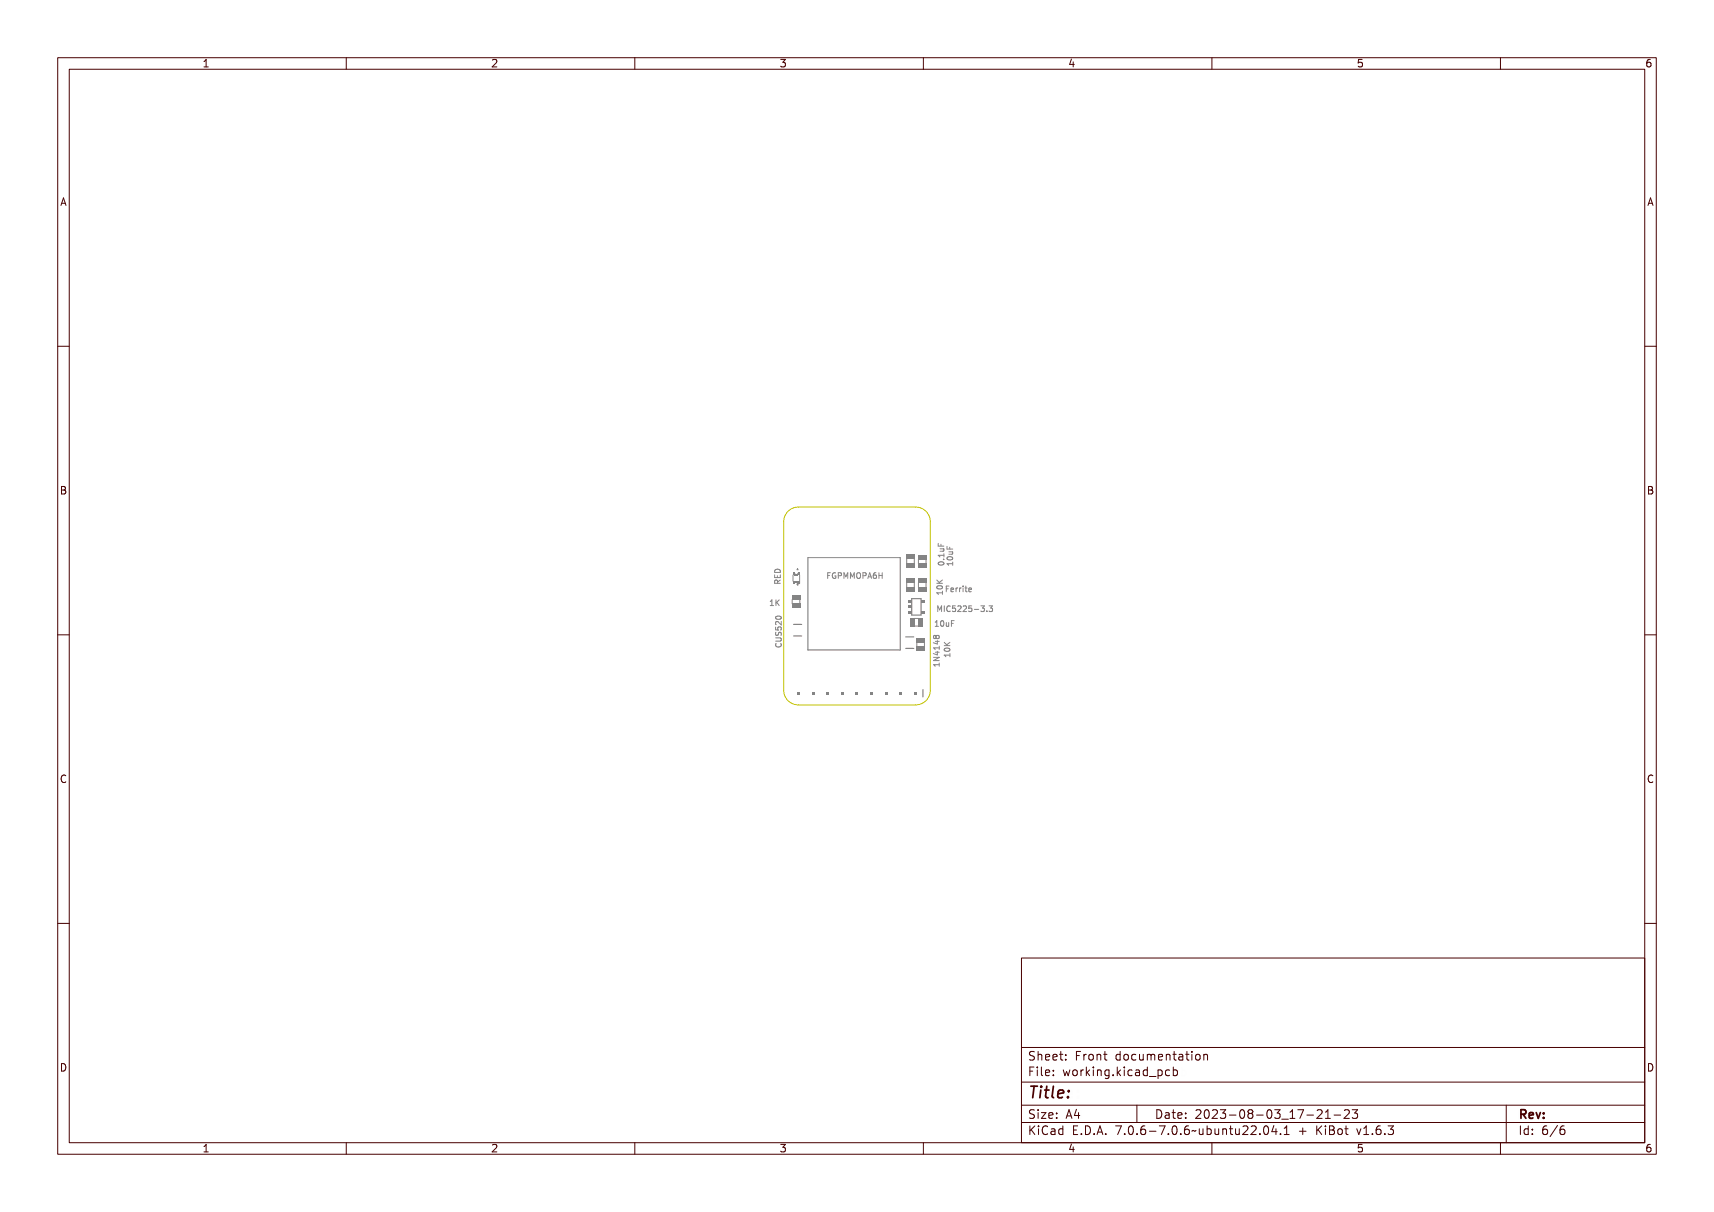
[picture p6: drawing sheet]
<svg xmlns="http://www.w3.org/2000/svg" width="297mm" height="210mm" viewBox="0 0 297 210" stroke-linecap="round" stroke-linejoin="round" font-family="sans-serif">
<defs><g id="words">
<text font-size="2.7" fill="#480000" x="178" y="190.3">Title:</text>
<g font-size="2" fill="#480000">
<text x="178" y="183.7">Sheet: Front documentation</text>
<text x="178" y="186.5">File: working.kicad_pcb</text>
<text x="178" y="193.9">Size: A4</text>
<text x="178" y="196.6">KiCad E.D.A. 7.0.6-7.0.6~ubuntu22.04.1 + KiBot v1.6.3</text>
<text x="200" y="193.9">Date: 2023-08-03_17-21-23</text>
<text x="263" y="196.6">Id: 6/6</text>
<text x="263" y="193.9">Rev:</text>
</g>
<g font-size="1.7" fill="#480000">
<text x="35" y="11.7">1</text>
<text x="85" y="11.7">2</text>
<text x="135" y="11.7">3</text>
<text x="185" y="11.7">4</text>
<text x="235" y="11.7">5</text>
<text x="285" y="11.7">6</text>
<text x="10.5" y="35.7">A</text>
<text x="285.5" y="35.7">A</text>
<text x="10.5" y="85.6">B</text>
<text x="285.5" y="85.6">B</text>
<text x="10.5" y="135.7">C</text>
<text x="285.5" y="135.7">C</text>
<text x="10.5" y="185.6">D</text>
<text x="285.5" y="185.6">D</text>
<text x="35" y="199.7">1</text>
<text x="85" y="199.7">2</text>
<text x="135" y="199.7">3</text>
<text x="185" y="199.7">4</text>
<text x="235" y="199.7">5</text>
<text x="285" y="199.7">6</text>
</g>
<g font-size="1.3" fill="#848484">
<text x="135.3" y="101.3" transform="rotate(-90 135.3 101.3)">RED</text>
<text x="143.2" y="100.3">FGPMMOPA6H</text>
<text x="163.6" y="98.1" transform="rotate(-90 163.6 98.1)">0.1uF</text>
<text x="165.1" y="98.2" transform="rotate(-90 165.1 98.2)">10uF</text>
<text x="133.3" y="105">1K</text>
<text x="162.2" y="106">MIC5225-3.3</text>
<text x="163.3" y="103.2" transform="rotate(-90 163.3 103.2)">10K</text>
<text x="163.7" y="102.6">Ferrite</text>
<text x="161.8" y="108.6">10uF</text>
<text x="164.6" y="113.5" transform="rotate(-90 164.6 113.5)">10K</text>
</g>
<g font-size=".3" fill="#848484">
<text x="138.1" y="101.4">C</text>
<text x="138.1" y="98.8">A</text>
</g>
</g></defs>
<g fill="none" stroke="#848484" stroke-width=".17">
<path d="M134.3 99.8h.1v.5h.3v-.4h.1v.4h.3v-.5h.2v.6h-1zM134.4 99.1h.2a.49 .49 0 0 1 .5 0 .49 .49 0 0 1 .2 .6h-1zM134.5 99.2h.5l.1 .3h-.7zM143.3 99.3h.6v.1h-.5v.3h.4v.1h-.4v.5h-.1zM144.1 99.4l.4-.1 .1 .2-.1-.1a.36 .36 0 0 0-.4 .4 .36 .36 0 0 0 .4 .3v-.2l-.1-.1h.3v.4a.44 .44 0 0 1-.6 0 .44 .44 0 0 1 0-.6zM144.9 99.3h.3a.31 .31 0 0 1 .3 .4 .31 .31 0 0 1-.5 .2v.4h-.1zM145 99.4h.2a.18 .18 0 0 1 .2 .2 .18 .18 0 0 1-.2 .2h-.2zM145.6 99.3h.2l.1 .5 .2-.5h.2v1h-.1v-.9l-.2 .5h-.1l-.2-.5v.9h-.1zM146.4 99.3h.2l.1 .5 .2-.5h.2v1h-.2v-.9l-.1 .5h-.1l-.2-.5v.9h-.1zM147.3 99.4l.1-.1a.47 .47 0 0 1 .4 .5 .47 .47 0 0 1-.4 .5l-.2-.3zM147.4 99.4a.39 .39 0 0 1 .3 .4 .39 .39 0 0 1-.3 .4l-.1-.4zM148 99.3h.3a.31 .31 0 0 1 .3 .4 .31 .31 0 0 1-.4 .2v.4h-.2z"/>
<path d="M148.2 99.4h.1a.18 .18 0 0 1 .2 .2 .18 .18 0 0 1-.2 .2h-.1zM149 99.3h.2l.3 1h-.2v-.3h-.4v.3h-.2zM149.1 99.4l.1 .5h-.2zM149.7 99.4l.2-.1h.2v.1a.29 .29 0 0 0-.3 0 .29 .29 0 0 0-.1 .4 .31 .31 0 0 1 .5 0 .31 .31 0 0 1-.2 .5 .31 .31 0 0 1-.4-.3zM150.4 99.3h.1v.4h.4v-.4h.1v1h-.1v-.5h-.4v.5h-.1zM151.4 99.7l.3-.1 .2 .2-.1 .4h-.4M151.8 99.2l-.3 .1-.1 .2M152.3 99.2v1M152.3 99.7h.6M152.9 99.2v1M162.6 96h.9v-.2h.1v.6h-.1v-.2h-.7v.2h-.1zM162.6 94.2h.2v.5h.2v-.4h.1v.4h.5v.1h-1z"/>
<path d="M162.7 97.6a.43 .43 0 0 1 .8 .2 .44 .44 0 0 1-.8-.2zM162.8 97.5l.5-.1a.29 .29 0 0 1 .3 .3 .29 .29 0 0 1-.3 .3h-.2a.38 .38 0 0 1-.5-.3zM162.9 95.1h.7l-.1 .1a.23 .23 0 0 1 .1 .3 .23 .23 0 0 1-.3 .1h-.4v-.1h.5l.1-.1-.1-.2h-.5zM163.4 96.9h.2v.1h-.2zM164.2 97.7h.8v-.2h.1v.5h-.1v-.2h-.7v.2h-.1zM164.2 95.1h.1v.4h.3v-.4h.1v.4h.4v.1h-.9zM164.3 96.9a.43 .43 0 0 1 .7 .2 .44 .44 0 0 1-.7-.2zM164.3 96.8l.6-.1a.29 .29 0 0 1 .2 .3 .29 .29 0 0 1-.2 .3h-.3a.38 .38 0 0 1-.5-.3zM164.4 95.9h.7l-.1 .1a.23 .23 0 0 1 .1 .3 .23 .23 0 0 1-.2 .2h-.5v-.2h.5l.1-.1-.1-.2h-.5zM134.4 100.7l.3-.1 .1 .2 .5-.3v.2l-.5 .3v.1h.5v.1h-1zM134.4 108.7v.4l.5 .1-.1-.5h.5l.1 .1-.1 .4M134.4 110.5h.8l.2 .2-.2 .4h-.8"/>
<path d="M134.4 100.8h.3v.3h-.3zM134.4 109.6l.1 .5h.3l.2-.5h.2l.2 .1-.1 .4M134.5 110.8h.6a.31 .31 0 0 1 .3 .3 .31 .31 0 0 1-.3 .3h-.6v-.1h.6a.17 .17 0 0 0 .2-.1 .17 .17 0 0 0-.2-.2h-.6zM134.5 109.4h.1v.3h.2a.32 .32 0 0 1 .2-.4 .32 .32 0 0 1 .4 .2 .32 .32 0 0 1-.1 .4 .25 .25 0 0 0 0-.4 .25 .25 0 0 0-.3 0 .25 .25 0 0 0-.1 .3h-.4zM134.5 111.5a.43 .43 0 0 0 .4 .6 .43 .43 0 0 0 .4-.6M134.5 106.8a.47 .47 0 0 1 .5-.1 .47 .47 0 0 1 .3 .5 .48 .48 0 0 1-.5 .2 .48 .48 0 0 1-.4-.5zM134.5 110.1l.1 .1a.19 .19 0 0 0-.1 .2 .19 .19 0 0 0 .2 .1 .19 .19 0 0 0 .2-.2 .3 .3 0 0 1 .5-.1 .3 .3 0 0 1-.2 .5 .22 .22 0 0 0 .1-.4 .22 .22 0 0 0-.3 0 .32 .32 0 0 1-.4 .3 .32 .32 0 0 1-.1-.5zM134.5 111.6h.1a.33 .33 0 0 0 .3 .5 .33 .33 0 0 0 .4-.5h.1a.45 .45 0 0 1-.1 .6 .45 .45 0 0 1-.6 0l-.2-.2zM134.5 108.6a.59 .59 0 0 1 .8 .3v-.4h.1v.6l-.5-.3a.23 .23 0 0 0-.3-.1 .23 .23 0 0 0 0 .4l-.1-.1zM134.6 107.8l.3-.1a.38 .38 0 0 1 .5 .3 .55 .55 0 0 1-.5 .3 .55 .55 0 0 1-.5-.3zM134.6 107.9a.43 .43 0 0 1 .7 .2 .43 .43 0 0 1-.7-.2zM135.4 107.7v.6l-.7-.6-.3 .2 .1 .3"/>
<path d="M159.1 101v.7M160.5 101v.7M161.8 113.9h1l-1 .6h1M161.8 114.1h.9v-.2h.1v.6h-.1v-.2h-.8l.1 .2h-.1zM161.8 113.1h1v.2l-.8 .3h.8v.2h-1v-.2l.8-.3h-.8zM161.8 112.5h.7l.1-.2 .2 .3h-.2v.4h-.2l-.6-.4zM161.8 111.8h.9v-.2h.1v.5h-.1v-.2h-.8l.1 .2h-.1zM161.8 110.9h.7l.1-.2 .2 .3h-.2v.4h-.2l-.6-.4zM161.9 110.1l.2-.1 .2 .2a.28 .28 0 0 1 .4-.1 .28 .28 0 0 1 0 .4 .28 .28 0 0 1-.4-.1 .27 .27 0 0 1-.4 .1 .27 .27 0 0 1 0-.4zM161.9 112.6h.6v.3zM161.9 111h.6v.3zM162 107.7l.3-.1v.9h.2v.1h-.5v-.1h.2v-.8l-.2 .1z"/>
<path d="M162.1 113h.7M162.1 111.1h.7M162.2 110.3l.2-.2 .4 .2-.2 .4-.4-.2M162.2 110.3l-.2-.2-.2 .2 .2 .4 .2-.2M162.2 110.3v.2M162.3 105h.2l.1 .5 .2-.5h.2v1h-.1v-.8l-.2 .5h-.1l-.2-.5v.8h-.1zM162.4 102.7h.8v-.2h.1v.5h-.1v-.2h-.7l.1 .2h-.2zM162.4 100.8l.4 .4 .5-.4v.2l-.4 .3 .4 .1v.1h-.9v-.1h.4l-.4-.4zM162.4 112.9v.6l-.7-.3M162.4 111v.6l-.7-.2M162.5 101.9a.43 .43 0 0 1 .7 .2 .44 .44 0 0 1-.7-.2zM162.5 101.8l.6-.1a.29 .29 0 0 1 .3 .3 .29 .29 0 0 1-.3 .3h-.2a.38 .38 0 0 1-.5-.3z"/>
<path d="M162.8 112v.5M162.8 114.9v.6M162.8 115.2h-1l.2 .3M162.8 112.3h-1l.2 .2M162.8 107.7l.1-.1a.47 .47 0 0 1 .4 .5 .47 .47 0 0 1-.4 .5l-.2-.3zM162.9 107.7a.39 .39 0 0 1 .3 .4 .39 .39 0 0 1-.3 .4l-.1-.4zM163.2 105h.5v.2h-.2v.7h.2v.1h-.5v-.1h.2v-.7h-.2zM163.5 107.9h.2v.5l.1 .1 .2-.1v-.5h.1v.7l-.1-.1a.23 .23 0 0 1-.3 .1 .23 .23 0 0 1-.2-.3zM163.7 113h.8v-.2h.1v.5h-.1v-.2h-.7v.2h-.1zM163.7 111.1l.4 .4 .5-.4v.2l-.4 .3 .4 .1v.1h-.9v-.1h.4l-.4-.4zM163.8 112.2a.43 .43 0 0 1 .7 .2 .44 .44 0 0 1-.7-.2zM163.8 112.1l.6-.1a.29 .29 0 0 1 .3 .3 .29 .29 0 0 1-.3 .3h-.2a.38 .38 0 0 1-.5-.3z"/>
<path d="M163.8 113.7l.1 .1M163.9 101.6h.5v.1h-.4v.3h.4v.1h-.4v.5h-.1zM164 105.2l.4-.2 .1 .1v.1a.34 .34 0 0 0-.5 .3 .34 .34 0 0 0 .5 .3v.2a.45 .45 0 0 1-.5-.1 .45 .45 0 0 1-.1-.6zM164.4 107.6h.5v.1h-.4v.3h.4v.1h-.4v.5h-.1zM164.6 113.2v.6M164.7 101.9h.3l.2 .3h-.5a.29 .29 0 0 0 .5 .2 .36 .36 0 0 1-.6 .1 .36 .36 0 0 1 .1-.6zM164.7 105h.5v.2h-.3v.2a.32 .32 0 0 1 .4 .2 .32 .32 0 0 1-.2 .4 .32 .32 0 0 1-.4-.2 .25 .25 0 0 0 .4 .1 .25 .25 0 0 0 0-.4 .25 .25 0 0 0-.4 0zM164.8 102h.2l.1 .2h-.4zM165.5 105.1a.35 .35 0 0 1 .5 .1 .35 .35 0 0 1-.1 .5l-.3 .2h.5v.1h-.6l.3-.5a.23 .23 0 0 0 .1-.3 .23 .23 0 0 0-.4 0zM165.5 101.9h.2a.19 .19 0 0 1 .2-.1 .19 .19 0 0 1 .1 .2 .24 .24 0 0 0-.2 0 .24 .24 0 0 0-.1 .2v.4h-.2zM166.3 105.1a.35 .35 0 0 1 .5 .1 .35 .35 0 0 1-.2 .5l-.2 .2h.5v.1h-.6l.3-.5a.23 .23 0 0 0 .1-.3 .23 .23 0 0 0-.4 0zM166.3 101.9h.2a.19 .19 0 0 1 .2-.1 .19 .19 0 0 1 .1 .2 .24 .24 0 0 0-.2 0 .24 .24 0 0 0-.2 .2v.4h-.1z"/>
<path d="M167 101.9h.3v.6h.3v.1h-.6v-.1h.2v-.6zM167.1 105h.5v.2h-.4v.2a.32 .32 0 0 1 .4 .2 .32 .32 0 0 1-.1 .4 .32 .32 0 0 1-.4-.2 .25 .25 0 0 0 .3 .1 .25 .25 0 0 0 .1-.4 .25 .25 0 0 0-.4 0zM167.2 101.6h.1v.1h-.1zM167.9 101.6h.2v.3h.2h-.2v.5l.2 .2-.3-.1-.1-.6h-.1h.1zM168 105.6h.3v.1h-.3zM168.6 101.9h.4l.2 .3h-.5a.29 .29 0 0 0 .5 .2 .36 .36 0 0 1-.6 .1 .36 .36 0 0 1 0-.6zM168.7 105.1a.29 .29 0 0 1 .4 0 .29 .29 0 0 1 0 .4 .3 .3 0 0 1 0 .5 .3 .3 0 0 1-.4-.2v.1a.22 .22 0 0 0 .3 0 .22 .22 0 0 0 .1-.2 .22 .22 0 0 0-.3-.2l.1-.1a.19 .19 0 0 0 .2-.2 .2 .2 0 0 0-.4 0zM168.7 102h.3l.1 .2h-.4zM169.7 105.8h.1v.2h-.1zM170.3 105.1a.29 .29 0 0 1 .4 0 .29 .29 0 0 1 0 .4 .3 .3 0 0 1 0 .5 .3 .3 0 0 1-.5-.2l.1 .1a.22 .22 0 0 0 .3 0 .22 .22 0 0 0 .1-.2 .22 .22 0 0 0-.3-.2l.1-.1a.19 .19 0 0 0 .2-.2 .2 .2 0 0 0-.4 0zM171.4 105h.6l-.3 .4 .2 .1v.4l-.1 .1-.4-.1"/>
<circle cx="149.9" cy="99.9" r=".21"/>
<circle cx="163.1" cy="97.7" r=".09"/>
<circle cx="164.6" cy="97" r=".09"/>
<circle cx="134.9" cy="108" r=".09"/>
<circle cx="162.1" cy="110.3" r=".16"/>
<circle cx="162.5" cy="110.3" r=".19"/>
<circle cx="162.9" cy="102" r=".09"/>
<circle cx="163" cy="108.1" r=".09"/>
<circle cx="164.2" cy="112.3" r=".09"/>
</g>
<g fill="#848484">
<path d="M159.1 101.7h1.4v.7h-1.4z" fill-rule="evenodd"/>
<path d="M159.1 100.2h1.4v.8h-1.4z" fill-rule="evenodd"/>
</g>
<path d="M157.1 96.9v.7M158.4 96.9v.7" fill="none" stroke="#848484" stroke-width=".17"/>
<g fill="#848484">
<path d="M157 97.6h1.5v.7h-1.5z" fill-rule="evenodd"/>
<path d="M157 96.1h1.5v.8h-1.5z" fill-rule="evenodd"/>
</g>
<path d="M159.1 96.9v.8M160.5 96.9v.7" fill="none" stroke="#848484" stroke-width=".17"/>
<g fill="#848484">
<path d="M159.1 97.6h1.4v.8h-1.4z" fill-rule="evenodd"/>
<path d="M159.1 96.2h1.4v.7h-1.4z" fill-rule="evenodd"/>
</g>
<path d="M158 103.7h1.6v2.9h-1.6z" fill="none" stroke="#848484" stroke-width=".2"/>
<g fill="#848484">
<path d="M159.6 104h.7v.5h-.7z" fill-rule="evenodd"/>
<path d="M157.3 104h.6v.5h-.6z" fill-rule="evenodd"/>
<path d="M157.3 104.9h.6v.5h-.6z" fill-rule="evenodd"/>
<path d="M159.6 105.9h.7v.5h-.7z" fill-rule="evenodd"/>
<path d="M157.3 105.9h.6v.5h-.6z" fill-rule="evenodd"/>
</g>
<path d="M159.9 119.5v1.3" fill="none" stroke="#848484" stroke-width=".2"/>
<g fill="#848484">
<path d="M158.4 119.9h.5v.5h-.5z" fill-rule="evenodd"/>
<path d="M155.9 119.9h.5v.5h-.5z" fill-rule="evenodd"/>
<path d="M153.3 119.9h.5v.5h-.5z" fill-rule="evenodd"/>
<path d="M150.8 119.9h.5v.5h-.5z" fill-rule="evenodd"/>
<path d="M148.2 119.9h.6v.5h-.6z" fill-rule="evenodd"/>
<path d="M145.7 119.9h.5v.5h-.5z" fill-rule="evenodd"/>
<path d="M143.2 119.9h.5v.5h-.5z" fill-rule="evenodd"/>
<path d="M140.6 119.9h.5v.5h-.5z" fill-rule="evenodd"/>
<path d="M138.1 119.9h.5v.5h-.5z" fill-rule="evenodd"/>
</g>
<path d="M158.4 107.2h.8M158.4 108.5h.8" fill="none" stroke="#848484" stroke-width=".17"/>
<g fill="#848484">
<path d="M157.7 107.1h.7v1.4h-.7z" fill-rule="evenodd"/>
<path d="M159.1 107.1h.8v1.4h-.8z" fill-rule="evenodd"/>
</g>
<path d="M140 96.6v16h16v-16M137.5 110.2h1.4M137.5 108.2h1.4" fill="none" stroke="#848484" stroke-width=".2"/>
<path d="M140 96.6h16M137.3 103.9v.7M138.6 103.9v.7" fill="none" stroke="#848484" stroke-width=".17"/>
<g fill="#848484">
<path d="M137.2 104.6h1.5v.7h-1.5z" fill-rule="evenodd"/>
<path d="M137.2 103.1h1.5v.8h-1.5z" fill-rule="evenodd"/>
</g>
<path d="M158.9 111.4v.7M160.2 111.4v.7" fill="none" stroke="#848484" stroke-width=".17"/>
<g fill="#848484">
<path d="M158.8 112.1h1.5v.7h-1.5z" fill-rule="evenodd"/>
<path d="M158.8 110.6h1.5v.8h-1.5z" fill-rule="evenodd"/>
</g>
<path d="M157.1 101v.7M158.4 101v.7" fill="none" stroke="#848484" stroke-width=".17"/>
<g fill="#848484">
<path d="M157 100.3h1.5v.7h-1.5z" fill-rule="evenodd"/>
<path d="M157 101.7h1.5v.8h-1.5z" fill-rule="evenodd"/>
</g>
<g fill="none" stroke="#848484" stroke-width=".17">
<path d="M137.4 99.7v1M137.6 99.3a.35 .35 0 0 0 .4 .3 .35 .35 0 0 0 .3-.3M138.6 99.7v1.4M137.6 101.1a.35 .35 0 0 1 .4-.3 .35 .35 0 0 1 .3 .3"/>
<circle cx="138.4" cy="101" r=".1"/>
</g>
<g fill="#848484">
<path d="M138.3 101.1l.3 .1z" fill-rule="evenodd"/>
<path d="M138.3 99.2h.3v.5h-.3z" fill-rule="evenodd"/>
<path d="M138.3 100.7h.3v.2h-.3z" fill-rule="evenodd"/>
<path d="M138.2 100.7h.1v.2h-.1z" fill-rule="evenodd"/>
<path d="M138.2 99.4h.1v.3h-.1z" fill-rule="evenodd"/>
<path d="M137.8 100.7h.4v.2h-.4z" fill-rule="evenodd"/>
<path d="M137.8 99.5h.4v.2h-.4z" fill-rule="evenodd"/>
<path d="M137.7 100.7h.1v.2h-.1z" fill-rule="evenodd"/>
<path d="M137.7 99.4h.1v.3h-.1z" fill-rule="evenodd"/>
<path d="M137.4 100.7h.3v.5h-.3z" fill-rule="evenodd"/>
<path d="M137.4 99.2h.3v.5h-.3z" fill-rule="evenodd"/>
</g>
<path d="M156.9 112.4h1.4M156.9 110.4h1.4" fill="none" stroke="#848484" stroke-width=".2"/>
<path d="M136.8 88.4l1-.5h.5h20.4a2.54 2.54 0 0 1 2.5 2.5v29.2a2.54 2.54 0 0 1-2.5 2.5h-20.4a2.54 2.54 0 0 1-2.5-2.5v-29.2a2.54 2.54 0 0 1 1-2z" fill="none" stroke="#c2c200" stroke-width=".17"/>
<g fill="none" stroke="#480000" stroke-width=".17">
<path d="M10 10h277v190h-277zM12 12h273v186h-273zM60 10v2M110 10v2M160 10v2M210 10v2M260 10v2M10 60h2M285 60h2M10 110h2M285 110h2M10 160h2"/>
<path d="M285 160h2M177 166h108v32h-108zM60 198v2M110 198v2M160 198v2M177 181.5h108M177 187.5h108M177 191.5h108M177 194.5h108M178.1 195.2h.2v.6l.6-.6h.3l-.6 .6 .6 .8h-.2l-.5-.7-.2 .2v.5h-.2zM178.2 185h.9v.2h-.7v.4h.6v.2h-.6v.7h-.2zM178.3 182.4l.5-.1h.2v.2a.31 .31 0 0 0-.5-.1 .31 .31 0 0 0 0 .5 .5 .5 0 0 1 .6 .6 .5 .5 0 0 1-.8 .2l-.1-.2a.34 .34 0 0 0 .4 .1 .34 .34 0 0 0 .1-.5 .47 .47 0 0 1-.5-.2 .47 .47 0 0 1 .1-.5z"/>
<path d="M178.3 192.5l.5-.1h.2v.2a.31 .31 0 0 0-.5-.1 .31 .31 0 0 0 0 .5 .5 .5 0 0 1 .6 .6 .5 .5 0 0 1-.8 .2l-.1-.2a.34 .34 0 0 0 .4 .1 .34 .34 0 0 0 .1-.5 .47 .47 0 0 1-.5-.2 .47 .47 0 0 1 .1-.5zM179.4 182.2h.2v.6a.35 .35 0 0 1 .4-.1 .35 .35 0 0 1 .2 .4v.6h-.2v-.8h-.4v.8h-.2zM179.5 185.4h.4v.9h.4v.2h-.9v-.2h.3v-.8h-.2zM179.5 192.8h.4v.9h.4v.1h-.9v-.1h.3v-.8h-.2zM179.5 195.6h.4v.9h.4v.1h-.9v-.1h.3v-.8h-.2zM179.7 184.9h.2v.3h-.2zM179.7 192.3h.2v.3h-.2zM179.7 195.1h.2v.3h-.2zM180.6 184.9h.4v1.3l.4 .1v.2l-.5-.2v-1.2h-.3zM180.6 192.8h.8v.1l-.6 .8h.6v.1h-.8v-.1l.6-.8h-.6zM180.7 182.8a.49 .49 0 0 1 .6-.1 .49 .49 0 0 1 .2 .5h-.8a.42 .42 0 0 0 .3 .4 .42 .42 0 0 0 .4-.1v.2a.6 .6 0 0 1-.8-.1 .6 .6 0 0 1 .1-.8zM180.7 195.4l.5-.2h.3v.2a.43 .43 0 0 0-.6 0 .43 .43 0 0 0-.2 .5 .43 .43 0 0 0 .2 .5 .43 .43 0 0 0 .6 0v.2a.66 .66 0 0 1-.8-.1 .66 .66 0 0 1-.1-.8z"/>
<path d="M180.8 182.9l.4-.1 .1 .3h-.6zM181.8 195.6h.2a.45 .45 0 0 1 .5 0 .45 .45 0 0 1 .1 .4v.6h-.1v-.1a.38 .38 0 0 1-.5 .2 .38 .38 0 0 1-.2-.5 .38 .38 0 0 1 .4-.2h.3a.35 .35 0 0 0-.3-.4 .35 .35 0 0 0-.4 .2zM181.9 182.8a.49 .49 0 0 1 .6-.1 .49 .49 0 0 1 .2 .5h-.8a.42 .42 0 0 0 .3 .4 .42 .42 0 0 0 .5-.1v.2a.6 .6 0 0 1-.9-.1 .6 .6 0 0 1 .1-.8zM181.9 185.5a.49 .49 0 0 1 .6-.1 .49 .49 0 0 1 .2 .5h-.8a.42 .42 0 0 0 .3 .4 .42 .42 0 0 0 .5-.1v.2a.6 .6 0 0 1-.9-.1 .6 .6 0 0 1 .1-.8zM181.9 192.9a.49 .49 0 0 1 .6-.1 .49 .49 0 0 1 .2 .5h-.8a.42 .42 0 0 0 .3 .4 .42 .42 0 0 0 .5-.1v.2a.6 .6 0 0 1-.9-.1 .6 .6 0 0 1 .1-.8zM182 196.2l.5-.1a.31 .31 0 0 1-.2 .4 .31 .31 0 0 1-.4-.1zM182 182.9l.4-.1 .1 .3h-.6zM182 185.6l.4-.1 .1 .3h-.6zM182 193l.4-.1 .1 .3h-.6zM183 195.7l.4-.2 .2 .2v-.6h.2v1.5h-.2v-.1a.42 .42 0 0 1-.5 .1 .42 .42 0 0 1-.2-.5zM183.2 195.8l.1-.1a.4 .4 0 0 1 .3 .4 .4 .4 0 0 1-.3 .4l-.2-.2zM183.2 182.3h.2v.4h.4v.1h-.4l.1 .8h.3v.1h-.2a.3 .3 0 0 1-.4-.3v-.6h-.3v-.1h.3z"/>
<path d="M183.3 185.4h.2v.3h-.2zM183.3 186.2h.2v.3h-.2zM183.3 192.8h.2v.3h-.2zM183.3 193.6h.2v.2h-.2zM184.5 182.7h.2v.3h-.2zM184.5 183.5h.2v.2h-.2zM185.2 185.4h.2l.2 .8 .1-.5h.2l.2 .5 .1-.8h.2l-.2 1.1h-.2l-.2-.7-.2 .7h-.1zM185.4 195.2h.9v.2h-.7v.4h.6v.2h-.6v.5h.7v.1h-.9zM185.7 192.4h.2l.5 1.4h-.2l-.1-.3h-.5l-.1 .3h-.2zM185.8 192.6l.2 .7h-.4zM186.6 182.3h.9v.2h-.7v.4h.6v.2h-.6v.6h-.2zM186.7 185.5a.52 .52 0 0 1 .8 .4 .52 .52 0 0 1-.8 .4l-.1-.4z"/>
<path d="M186.8 185.6l.1-.1a.39 .39 0 0 1 .4 .4 .39 .39 0 0 1-.4 .4l-.1-.2zM186.9 196.4h.2v.2h-.2zM187.1 192.4h.2v.9h.2v.2h-.2v.3h-.2v-.3h-.6v-.2zM187.1 192.6v.7h-.4zM187.8 195.2a.76 .76 0 0 1 .9 .7 .76 .76 0 0 1-.9 .7zM188 195.4a.57 .57 0 0 1 .5 .5 .57 .57 0 0 1-.5 .6zM188 182.7h.2v.2a.3 .3 0 0 1 .3-.3 .3 .3 0 0 1 .3 .3 .37 .37 0 0 0-.5-.1 .37 .37 0 0 0-.1 .4v.5h-.2zM188 185.4h.2v.2a.3 .3 0 0 1 .3-.3 .3 .3 0 0 1 .3 .3 .37 .37 0 0 0-.5-.1 .37 .37 0 0 0-.1 .4v.6h-.2zM189.1 184.9h.1v.9l.5-.4h.2l-.4 .4 .5 .7h-.2l-.4-.6-.2 .1v.5h-.1zM189.1 182.8a.52 .52 0 0 1 .8 .4 .52 .52 0 0 1-.8 .4l-.1-.4zM189.2 182.9l.1-.1a.39 .39 0 0 1 .4 .4 .39 .39 0 0 1-.4 .4l-.1-.2zM189.3 196.4h.3v.2h-.3z"/>
<path d="M190.2 182.7h.2v.1a.35 .35 0 0 1 .4-.1 .35 .35 0 0 1 .3 .4v.6h-.2l-.1-.8h-.3l-.1 .8h-.2zM190.3 185.4h.4v.9h.4v.2h-.9v-.2h.4v-.8h-.3zM190.5 195.2h.3l.4 1.4h-.2l-.1-.3h-.5l-.1 .3h-.2zM190.6 184.9h.1v.3h-.1zM190.6 195.4l.2 .7h-.4zM191.4 185.4h.2v.1a.35 .35 0 0 1 .4-.1 .35 .35 0 0 1 .3 .4v.7h-.2l-.1-.9h-.3l-.1 .9h-.2zM191.7 182.3h.1v.4h.4v.1h-.4l.1 .8h.3v.1h-.2a.3 .3 0 0 1-.3-.3v-.6h-.3v-.1h.3zM191.7 196.4h.3v.2h-.3zM192.7 185.5l.3-.2 .3 .2v-.1h.2v1a.53 .53 0 0 1-.8 .4v-.2a.36 .36 0 0 0 .4 .1 .36 .36 0 0 0 .2-.4l-.1 .1a.53 .53 0 0 1-.7-.3 .53 .53 0 0 1 .2-.6zM192.8 185.6l.1-.1a.39 .39 0 0 1 .4 .4 .39 .39 0 0 1-.4 .4l-.1-.2zM193.8 195.2h.9l-.5 1.4h-.2l.5-1.2h-.7zM193.9 182.8l.3-.2 .3 .2v-.6h.2v1.5h-.2v-.1a.42 .42 0 0 1-.6 .1 .42 .42 0 0 1-.1-.5z"/>
<path d="M194.1 182.8a.4 .4 0 0 1 .4 .4 .4 .4 0 0 1-.4 .4l-.2-.4zM194.1 186.2h.3v.3h-.3zM195.1 184.9h.2v.9l.4-.4h.3l-.5 .4 .5 .7h-.2l-.4-.6-.1 .1v.5h-.2zM195.1 182.8a.52 .52 0 0 1 .8 .4 .52 .52 0 0 1-.8 .4l-.1-.4zM195.2 182.9l.1-.1a.39 .39 0 0 1 .4 .4 .39 .39 0 0 1-.4 .4l-.1-.2zM195.3 196.4h.3v.2h-.3zM196.3 185.4h.5v.9h.3v.2h-.9v-.2h.4v-.8h-.3zM196.3 195.4a.5 .5 0 0 1 .7-.1 .5 .5 0 0 1 .1 .6 .52 .52 0 0 1-.4 .8 .52 .52 0 0 1-.5-.8zM196.4 182.8a.39 .39 0 0 1 .4-.2 .39 .39 0 0 1 .3 .3 .4 .4 0 0 0-.6 0 .4 .4 0 0 0 0 .6 .4 .4 0 0 0 .6 0 .41 .41 0 0 1-.4 .3 .41 .41 0 0 1-.4-.3v-.5zM196.5 195.4a.57 .57 0 0 1 .4 .9l-.3 .2a.86 .86 0 0 1-.1-1.1zM196.6 184.9h.2v.3h-.2zM197 191.5v3"/>
<path d="M197.4 182.7h.2v.8l.2 .1 .3-.2v-.7h.2v1h-.2v-.1a.35 .35 0 0 1-.4 .2 .35 .35 0 0 1-.3-.5zM197.6 185.5a.39 .39 0 0 1 .4-.2 .39 .39 0 0 1 .3 .3 .4 .4 0 0 0-.6 0 .4 .4 0 0 0 0 .6 .4 .4 0 0 0 .6 0 .41 .41 0 0 1-.4 .3 .41 .41 0 0 1-.4-.3v-.5zM197.7 196.4h.3v.2h-.3zM198.6 182.7h.1l.2-.1a.22 .22 0 0 0 .2 .2 .22 .22 0 0 0 .2-.2l.2 .3 .1 .8h-.2v-.8l-.1-.1-.2 .1v.8h-.1v-.8l-.2-.1-.1 .1v.8h-.1zM198.7 185.4h.1a.45 .45 0 0 1 .5 0 .45 .45 0 0 1 .2 .4v.7h-.2v-.2a.38 .38 0 0 1-.5 .2 .38 .38 0 0 1-.2-.5 .38 .38 0 0 1 .5-.2h.2a.35 .35 0 0 0-.3-.4 .35 .35 0 0 0-.3 .2zM198.7 195.4l.5-.2h.2v.2a.43 .43 0 0 0-.5 0 .43 .43 0 0 0-.1 .5 .48 .48 0 0 1 .7 0 .48 .48 0 0 1-.1 .7 .48 .48 0 0 1-.7-.1l-.1-.6zM198.8 186l.5-.1a.31 .31 0 0 1-.1 .4 .31 .31 0 0 1-.4-.1zM198.9 195.9a.29 .29 0 0 1 .4 .1 .29 .29 0 0 1-.1 .4 .29 .29 0 0 1-.4-.1zM199.9 185.5l.3-.2 .3 .2v-.6h.2v1.6h-.2v-.2a.42 .42 0 0 1-.5 .1 .42 .42 0 0 1-.2-.5zM199.9 182.8a.49 .49 0 0 1 .6-.1 .49 .49 0 0 1 .2 .5h-.7a.42 .42 0 0 0 .2 .4 .42 .42 0 0 0 .5-.1v.2a.6 .6 0 0 1-.8-.1 .6 .6 0 0 1 0-.8zM200 196h.5v.2h-.5zM200 185.6l.1-.1a.39 .39 0 0 1 .4 .4 .39 .39 0 0 1-.4 .4l-.1-.2z"/>
<path d="M200.1 182.9l.3-.1 .2 .3h-.6zM200.1 192.4a.76 .76 0 0 1 1 .7 .76 .76 0 0 1-1 .7zM200.3 192.6a.57 .57 0 0 1 .6 .5 .57 .57 0 0 1-.6 .6zM200.9 186.8l1.2 .1zM201 195.2h.9l-.5 1.4h-.2l.5-1.2h-.7zM201.1 182.7h.1v.1a.35 .35 0 0 1 .5-.1 .35 .35 0 0 1 .2 .4v.6h-.2v-.8h-.4l-.1 .8h-.1zM201.4 192.8h.2a.45 .45 0 0 1 .5 0 .45 .45 0 0 1 .1 .4v.6h-.1v-.1a.38 .38 0 0 1-.5 .2 .38 .38 0 0 1-.2-.5 .38 .38 0 0 1 .4-.2h.3a.35 .35 0 0 0-.3-.4 .35 .35 0 0 0-.4 .2zM201.6 193.4l.5-.1a.31 .31 0 0 1-.2 .4 .31 .31 0 0 1-.4-.1zM202.2 185.4h.2v.1a.46 .46 0 0 1 .6 0 .46 .46 0 0 1 .1 .6 .39 .39 0 0 1-.2 .4 .39 .39 0 0 1-.5-.2v.6h-.2zM202.5 182.3h.2v.4h.4v.1h-.4v.8h.4v.1h-.2a.3 .3 0 0 1-.4-.3v-.6h-.3v-.1h.3zM202.5 185.6l.1-.1a.4 .4 0 0 1 .4 .4 .4 .4 0 0 1-.4 .4l-.2-.2zM202.5 196.4h.3v.2h-.3z"/>
<path d="M202.8 192.4h.2v.4h.4v.1h-.4l.1 .8h.3v.1h-.2a.3 .3 0 0 1-.4-.3v-.6h-.3v-.1h.3zM203.5 182.7h.2a.45 .45 0 0 1 .4 0 .45 .45 0 0 1 .2 .4v.6h-.2v-.1a.38 .38 0 0 1-.5 .2 .38 .38 0 0 1-.2-.5 .38 .38 0 0 1 .5-.2h.2a.35 .35 0 0 0-.2-.4 .35 .35 0 0 0-.4 .2zM203.5 195.4a.5 .5 0 0 1 .7-.1 .5 .5 0 0 1 .1 .6 .52 .52 0 0 1-.4 .8 .52 .52 0 0 1-.5-.8zM203.6 185.5a.39 .39 0 0 1 .4-.2 .39 .39 0 0 1 .3 .3 .4 .4 0 0 0-.5 0 .4 .4 0 0 0 0 .6 .4 .4 0 0 0 .5 0 .41 .41 0 0 1-.4 .3 .41 .41 0 0 1-.4-.3v-.5zM203.7 183.3l.4-.1a.31 .31 0 0 1-.1 .4 .31 .31 0 0 1-.4-.1zM203.7 195.4a.57 .57 0 0 1 .4 .9l-.2 .2a.86 .86 0 0 1-.2-1.1zM203.9 192.9a.49 .49 0 0 1 .6-.1 .49 .49 0 0 1 .2 .5h-.8a.42 .42 0 0 0 .3 .4 .42 .42 0 0 0 .5-.1v.2a.6 .6 0 0 1-.9-.1 .6 .6 0 0 1 .1-.8zM204 193l.4-.1 .1 .3h-.6zM204.7 184.9h.1v.6a.45 .45 0 0 1 .7 0 .45 .45 0 0 1 0 .6 .39 .39 0 0 1-.2 .4 .39 .39 0 0 1-.5-.2v.2h-.1zM204.9 182.3h.2v.4h.4v.1h-.4v.8h.4v.1h-.2a.3 .3 0 0 1-.4-.3v-.6h-.3v-.1h.3zM204.9 185.6l.1-.1a.39 .39 0 0 1 .4 .4 .39 .39 0 0 1-.4 .4l-.1-.2zM204.9 196.4h.3v.2h-.3z"/>
<path d="M205.3 192.8h.2v.3h-.2zM205.3 193.6h.2v.2h-.2zM205.9 182.7h.5v.9h.3v.1h-.9v-.1h.4v-.8h-.3zM205.9 195.4l.5-.2h.2v.2a.43 .43 0 0 0-.5 0 .43 .43 0 0 0-.1 .5 .48 .48 0 0 1 .7 0 .48 .48 0 0 1-.1 .7 .48 .48 0 0 1-.7-.1l-.1-.6zM206.1 195.9a.29 .29 0 0 1 .4 .1 .29 .29 0 0 1-.1 .4 .29 .29 0 0 1-.4-.1zM206.2 182.2h.2v.3h-.2zM207 196l.3-.1 .5 .1 .2-.1a.38 .38 0 0 1-.7 .2l-.3 .1zM207.1 182.8a.52 .52 0 0 1 .8 .4 .52 .52 0 0 1-.8 .4l-.1-.4zM207.3 182.9l.1-.1a.39 .39 0 0 1 .4 .4 .39 .39 0 0 1-.4 .4l-.2-.2zM207.4 192.5a.53 .53 0 0 1 .8 .1 .53 .53 0 0 1-.3 .7l-.3 .4h.7v.1h-.9v-.1l.3-.4a.49 .49 0 0 0 .2-.7l-.5 .1zM208.3 182.7h.1v.1a.35 .35 0 0 1 .5-.1 .35 .35 0 0 1 .2 .4v.6h-.2v-.8h-.4l-.1 .8h-.1zM208.3 195.6h.1l.1 .8 .2 .1 .2-.2v-.7h.2v1h-.2v-.1a.35 .35 0 0 1-.4 .2 .35 .35 0 0 1-.2-.5z"/>
<path d="M208.7 192.6a.5 .5 0 0 1 .6-.1 .5 .5 0 0 1 .2 .6 .52 .52 0 0 1-.5 .8 .52 .52 0 0 1-.4-.8zM208.9 192.6a.57 .57 0 0 1 .4 .9l-.3 .2a.86 .86 0 0 1-.1-1.1zM209.5 195.1h.2v.6a.45 .45 0 0 1 .6-.1 .45 .45 0 0 1 .1 .7 .39 .39 0 0 1-.3 .4 .39 .39 0 0 1-.4-.2v.1h-.2zM209.7 195.8l.1-.1a.4 .4 0 0 1 .4 .4 .4 .4 0 0 1-.4 .4l-.1-.2zM209.8 192.5a.53 .53 0 0 1 .8 .1 .53 .53 0 0 1-.3 .7l-.3 .4h.7v.1h-.9v-.1l.3-.4a.49 .49 0 0 0 .2-.7l-.5 .1zM210 198v2M210.7 195.6h.2v.8l.2 .1 .2-.2v-.7h.2v1h-.2v-.1a.35 .35 0 0 1-.4 .2 .35 .35 0 0 1-.2-.5zM211 192.4a.46 .46 0 0 1 .6 0 .46 .46 0 0 1 .1 .6l-.1 .1a.45 .45 0 0 1 .2 .6 .45 .45 0 0 1-.6 .2l-.2-.1v-.2a.35 .35 0 0 0 .5 .1 .35 .35 0 0 0 0-.5h-.3v-.2a.28 .28 0 0 0 .4-.1 .28 .28 0 0 0 0-.3 .28 .28 0 0 0-.4 0h-.2zM211.9 195.6h.2v.1a.35 .35 0 0 1 .4-.1 .35 .35 0 0 1 .2 .4v.6h-.2v-.8h-.4v.8h-.2zM212.4 193.2h.5v.2h-.5zM213.3 195.2h.2v.4h.4v.1h-.4v.8h.4v.1h-.2a.3 .3 0 0 1-.4-.3v-.6h-.3v-.1h.3zM213.5 192.6a.5 .5 0 0 1 .6-.1 .5 .5 0 0 1 .2 .6 .52 .52 0 0 1-.5 .8 .52 .52 0 0 1-.4-.8z"/>
<path d="M213.7 192.6a.57 .57 0 0 1 .4 .9l-.3 .2a.86 .86 0 0 1-.1-1.1zM214.3 195.6h.2v.8l.2 .1 .2-.2v-.7h.2v1h-.2v-.1a.35 .35 0 0 1-.4 .2 .35 .35 0 0 1-.2-.5zM214.7 192.5a.41 .41 0 0 1 .7-.1 .41 .41 0 0 1-.2 .7 .42 .42 0 0 1 .2 .6 .42 .42 0 0 1-.7 0 .42 .42 0 0 1 .2-.6l-.3-.2zM215.5 195.3a.53 .53 0 0 1 .8 .1 .53 .53 0 0 1-.3 .7l-.3 .4h.6v.1h-.9v-.1l.4-.4a.49 .49 0 0 0 .2-.8l-.5 .2zM216 193.2h.5v.2h-.5zM216.7 195.3a.53 .53 0 0 1 .8 .1 .53 .53 0 0 1-.3 .7l-.3 .4h.6v.1h-.9v-.1l.4-.4a.49 .49 0 0 0 .2-.8l-.5 .2zM217.1 192.6a.5 .5 0 0 1 .7-.1 .5 .5 0 0 1 .1 .6 .52 .52 0 0 1-.5 .8 .52 .52 0 0 1-.4-.8zM217.3 192.6a.57 .57 0 0 1 .4 .9l-.3 .2a.86 .86 0 0 1-.1-1.1zM218.2 196.4h.2v.2h-.2zM218.2 192.4a.46 .46 0 0 1 .6 0 .46 .46 0 0 1 .1 .6l-.1 .1a.45 .45 0 0 1 .2 .6 .45 .45 0 0 1-.6 .2l-.2-.1v-.2a.35 .35 0 0 0 .5 .1 .35 .35 0 0 0 0-.5h-.3v-.2a.28 .28 0 0 0 .4-.1 .28 .28 0 0 0 0-.3 .28 .28 0 0 0-.4 0h-.2zM219.2 195.4a.5 .5 0 0 1 .6-.1 .5 .5 0 0 1 .2 .6 .52 .52 0 0 1-.5 .8 .52 .52 0 0 1-.5-.8zM219.2 194.2l1.3 .1z"/>
<path d="M219.4 195.4a.57 .57 0 0 1 .3 .9l-.2 .2a.86 .86 0 0 1-.1-1.1zM220.7 192.5l.5-.1v1.3h.3v.1h-.8v-.1h.3v-1.1h-.3zM220.8 195.2h.2v.9h.2v.2h-.2v.3h-.2v-.3h-.6v-.2zM220.8 195.4v.7h-.4zM221.8 196.4h.2v.2h-.2zM221.8 192.4h.9l-.5 1.4h-.2l.5-1.2h-.7zM222.8 195.3l.5-.1v1.3h.3v.1h-.8v-.1h.3v-1.1h-.3zM223.2 193.2h.5v.2h-.5zM224.2 192.5a.53 .53 0 0 1 .8 .1 .53 .53 0 0 1-.3 .7l-.3 .4h.7v.1h-.9v-.1l.3-.4a.49 .49 0 0 0 .2-.7l-.5 .1zM225.4 195.5h.2v.4h.4v.2h-.4v.4h-.2v-.4h-.4v-.2h.4zM225.5 192.5l.5-.1v1.3h.3v.1h-.8v-.1h.3v-1.1h-.3zM226.8 193.2h.5v.2h-.5z"/>
<path d="M227.5 195.2h.2v.6l.6-.6h.2l-.6 .6 .6 .8h-.2l-.5-.7-.1 .2v.5h-.2zM227.8 192.5a.53 .53 0 0 1 .8 .1 .53 .53 0 0 1-.2 .7l-.4 .4h.7v.1h-.9v-.1l.3-.4a.49 .49 0 0 0 .2-.7l-.5 .1zM228.8 195.6h.4v.9h.4v.1h-.9v-.1h.4v-.8h-.3zM229.1 192.4a.46 .46 0 0 1 .6 0 .46 .46 0 0 1 0 .6l-.1 .1a.45 .45 0 0 1 .3 .6 .45 .45 0 0 1-.7 .2l-.2-.1v-.2a.35 .35 0 0 0 .5 .1 .35 .35 0 0 0 0-.5h-.2v-.2a.28 .28 0 0 0 .3-.1 .28 .28 0 0 0 0-.3 .28 .28 0 0 0-.4 0h-.1zM229.1 195.1h.1v.3h-.1zM229.9 195.2h.4a.35 .35 0 0 1 .5 .2 .35 .35 0 0 1-.3 .5 .41 .41 0 0 1 .3 .5 .41 .41 0 0 1-.5 .2h-.4zM230.1 196h.2a.27 .27 0 0 1 .3 .2 .27 .27 0 0 1-.3 .3h-.2zM230.1 195.4h.2a.23 .23 0 0 1 .3 .2 .23 .23 0 0 1-.3 .2h-.2zM231.2 193.2h1.1M231.2 195.7a.52 .52 0 0 1 .8 .4 .52 .52 0 0 1-.8 .4l-.1-.4zM231.3 195.8l.1-.1a.39 .39 0 0 1 .4 .4 .39 .39 0 0 1-.4 .4l-.1-.2zM232.6 195.2h.1v.4h.4v.1h-.4l.1 .8h.3v.1h-.2a.3 .3 0 0 1-.3-.3v-.6h-.3v-.1h.3z"/>
<path d="M233 192.4l.2-.1h.3l.2 .1 .1 .3-.1 .2-.8 .9h.9M234.3 192.3h.9l-.5 .6 .5 .1v.6l-.2 .2h-.5l-.2-.2M234.6 195.6h.2l.3 .9 .4-.9h.2l-.4 1h-.3zM236 195.3l.5-.1v1.3h.3v.1h-.8v-.1h.3v-1.1h-.3zM237.4 196.4h.3v.2h-.3zM238.4 195.4l.5-.2h.2v.2a.43 .43 0 0 0-.5 0 .43 .43 0 0 0-.1 .5 .48 .48 0 0 1 .7 0 .48 .48 0 0 1-.1 .7 .48 .48 0 0 1-.7-.1l-.1-.6zM238.6 195.9a.29 .29 0 0 1 .4 .1 .29 .29 0 0 1-.1 .4 .29 .29 0 0 1-.4-.1zM239.8 196.4h.3v.2h-.3zM240.7 195.2a.46 .46 0 0 1 .6 0 .46 .46 0 0 1 .1 .6l-.1 .1a.45 .45 0 0 1 .2 .6 .45 .45 0 0 1-.6 .2l-.2-.1v-.2a.35 .35 0 0 0 .5 .1 .35 .35 0 0 0 0-.5l-.3-.1v-.1a.28 .28 0 0 0 .4-.1 .28 .28 0 0 0 0-.3 .28 .28 0 0 0-.4 0h-.2zM260 198v2M261 191.5v6.5M263.2 195.2h.8v.2h-.3v1.1h.3v.1h-.8v-.1h.3v-1.1h-.3z"/>
<path d="M264.4 195.7l.3-.2 .3 .2v-.6h.2v1.5h-.2v-.1a.42 .42 0 0 1-.5 .1 .42 .42 0 0 1-.2-.5zM264.6 195.8l.1-.1a.4 .4 0 0 1 .3 .4 .4 .4 0 0 1-.3 .4l-.2-.2zM265.9 195.6h.2v.3h-.2zM265.9 196.4h.2v.2h-.2zM268.1 195.4l.5-.2h.2v.2a.43 .43 0 0 0-.5 0 .43 .43 0 0 0-.2 .5 .48 .48 0 0 1 .7 0 .48 .48 0 0 1-.1 .7 .48 .48 0 0 1-.6-.1l-.2-.6zM268.2 195.9a.29 .29 0 0 1 .4 .1 .29 .29 0 0 1 0 .4 .29 .29 0 0 1-.4-.1zM269.9 195.2h.2l-.8 1.6h-.2zM270.5 195.4l.5-.2h.2v.2a.43 .43 0 0 0-.5 0 .43 .43 0 0 0-.2 .5 .48 .48 0 0 1 .7 0 .48 .48 0 0 1 0 .7 .48 .48 0 0 1-.7-.1l-.1-.6zM270.6 195.9a.29 .29 0 0 1 .4 .1 .29 .29 0 0 1 0 .4 .29 .29 0 0 1-.4-.1z"/>
<circle cx="196.7" cy="195.9" r=".13"/>
<circle cx="203.9" cy="195.9" r=".13"/>
<circle cx="209" cy="193.1" r=".13"/>
<circle cx="213.8" cy="193.1" r=".13"/>
<circle cx="215" cy="193.4" r=".29"/>
<circle cx="215" cy="192.8" r=".25"/>
<circle cx="217.4" cy="193.1" r=".13"/>
<circle cx="219.5" cy="195.9" r=".13"/>
</g>
<g fill="none" stroke="#480000" stroke-width=".3">
<path d="M178.1 188.4h1.4v.2h-.6v1.7h-.2v-1.7h-.6zM179.9 188.8h.7v1.3h.4v.2h-1.2v-.2h.5v-1.1h-.4zM180.3 188.3h.3v.3h-.3zM181.8 188.4h.2v.4h.6v.2h-.6v1l.2 .1h.4v.2a.55 .55 0 0 1-.8-.5v-.8h-.4v-.2h.4zM183 188.3h.6l.1 1.6 .1 .2h.4v.2a.54 .54 0 0 1-.8-.5v-1.4h-.4zM184.8 189a.65 .65 0 0 1 .8-.1 .65 .65 0 0 1 .3 .7h-1.1a.56 .56 0 0 0 .4 .5 .56 .56 0 0 0 .6-.1v.2a.81 .81 0 0 1-1.1-.1 .81 .81 0 0 1 .1-1.1zM185 189.1l.3-.1a.37 .37 0 0 1 .3 .4h-.8zM186.7 188.9h.3v.4h-.3zM186.7 189.9h.3v.4h-.3zM263.1 192.4a.73 .73 0 0 1 .9 .2v.3l-.3 .3 .5 .6h-.2l-.3-.4-.2-.2h-.2v.6h-.2zM263.3 192.6h.2a.26 .26 0 0 1 .3 .2 .26 .26 0 0 1-.2 .3h-.3zM264.5 192.9a.49 .49 0 0 1 .6-.1 .49 .49 0 0 1 .2 .5h-.8a.42 .42 0 0 0 .3 .4 .42 .42 0 0 0 .4-.1v.2a.6 .6 0 0 1-.8-.1 .6 .6 0 0 1 .1-.8z"/>
<path d="M264.6 193l.3-.1 .2 .3h-.6zM265.5 192.8h.2l.3 .9 .3-.9h.2l-.4 1h-.2zM267.1 192.8h.2v.3h-.2zM267.1 193.6h.2v.2h-.2z"/>
</g>
<use href="#words"/>
</svg>
